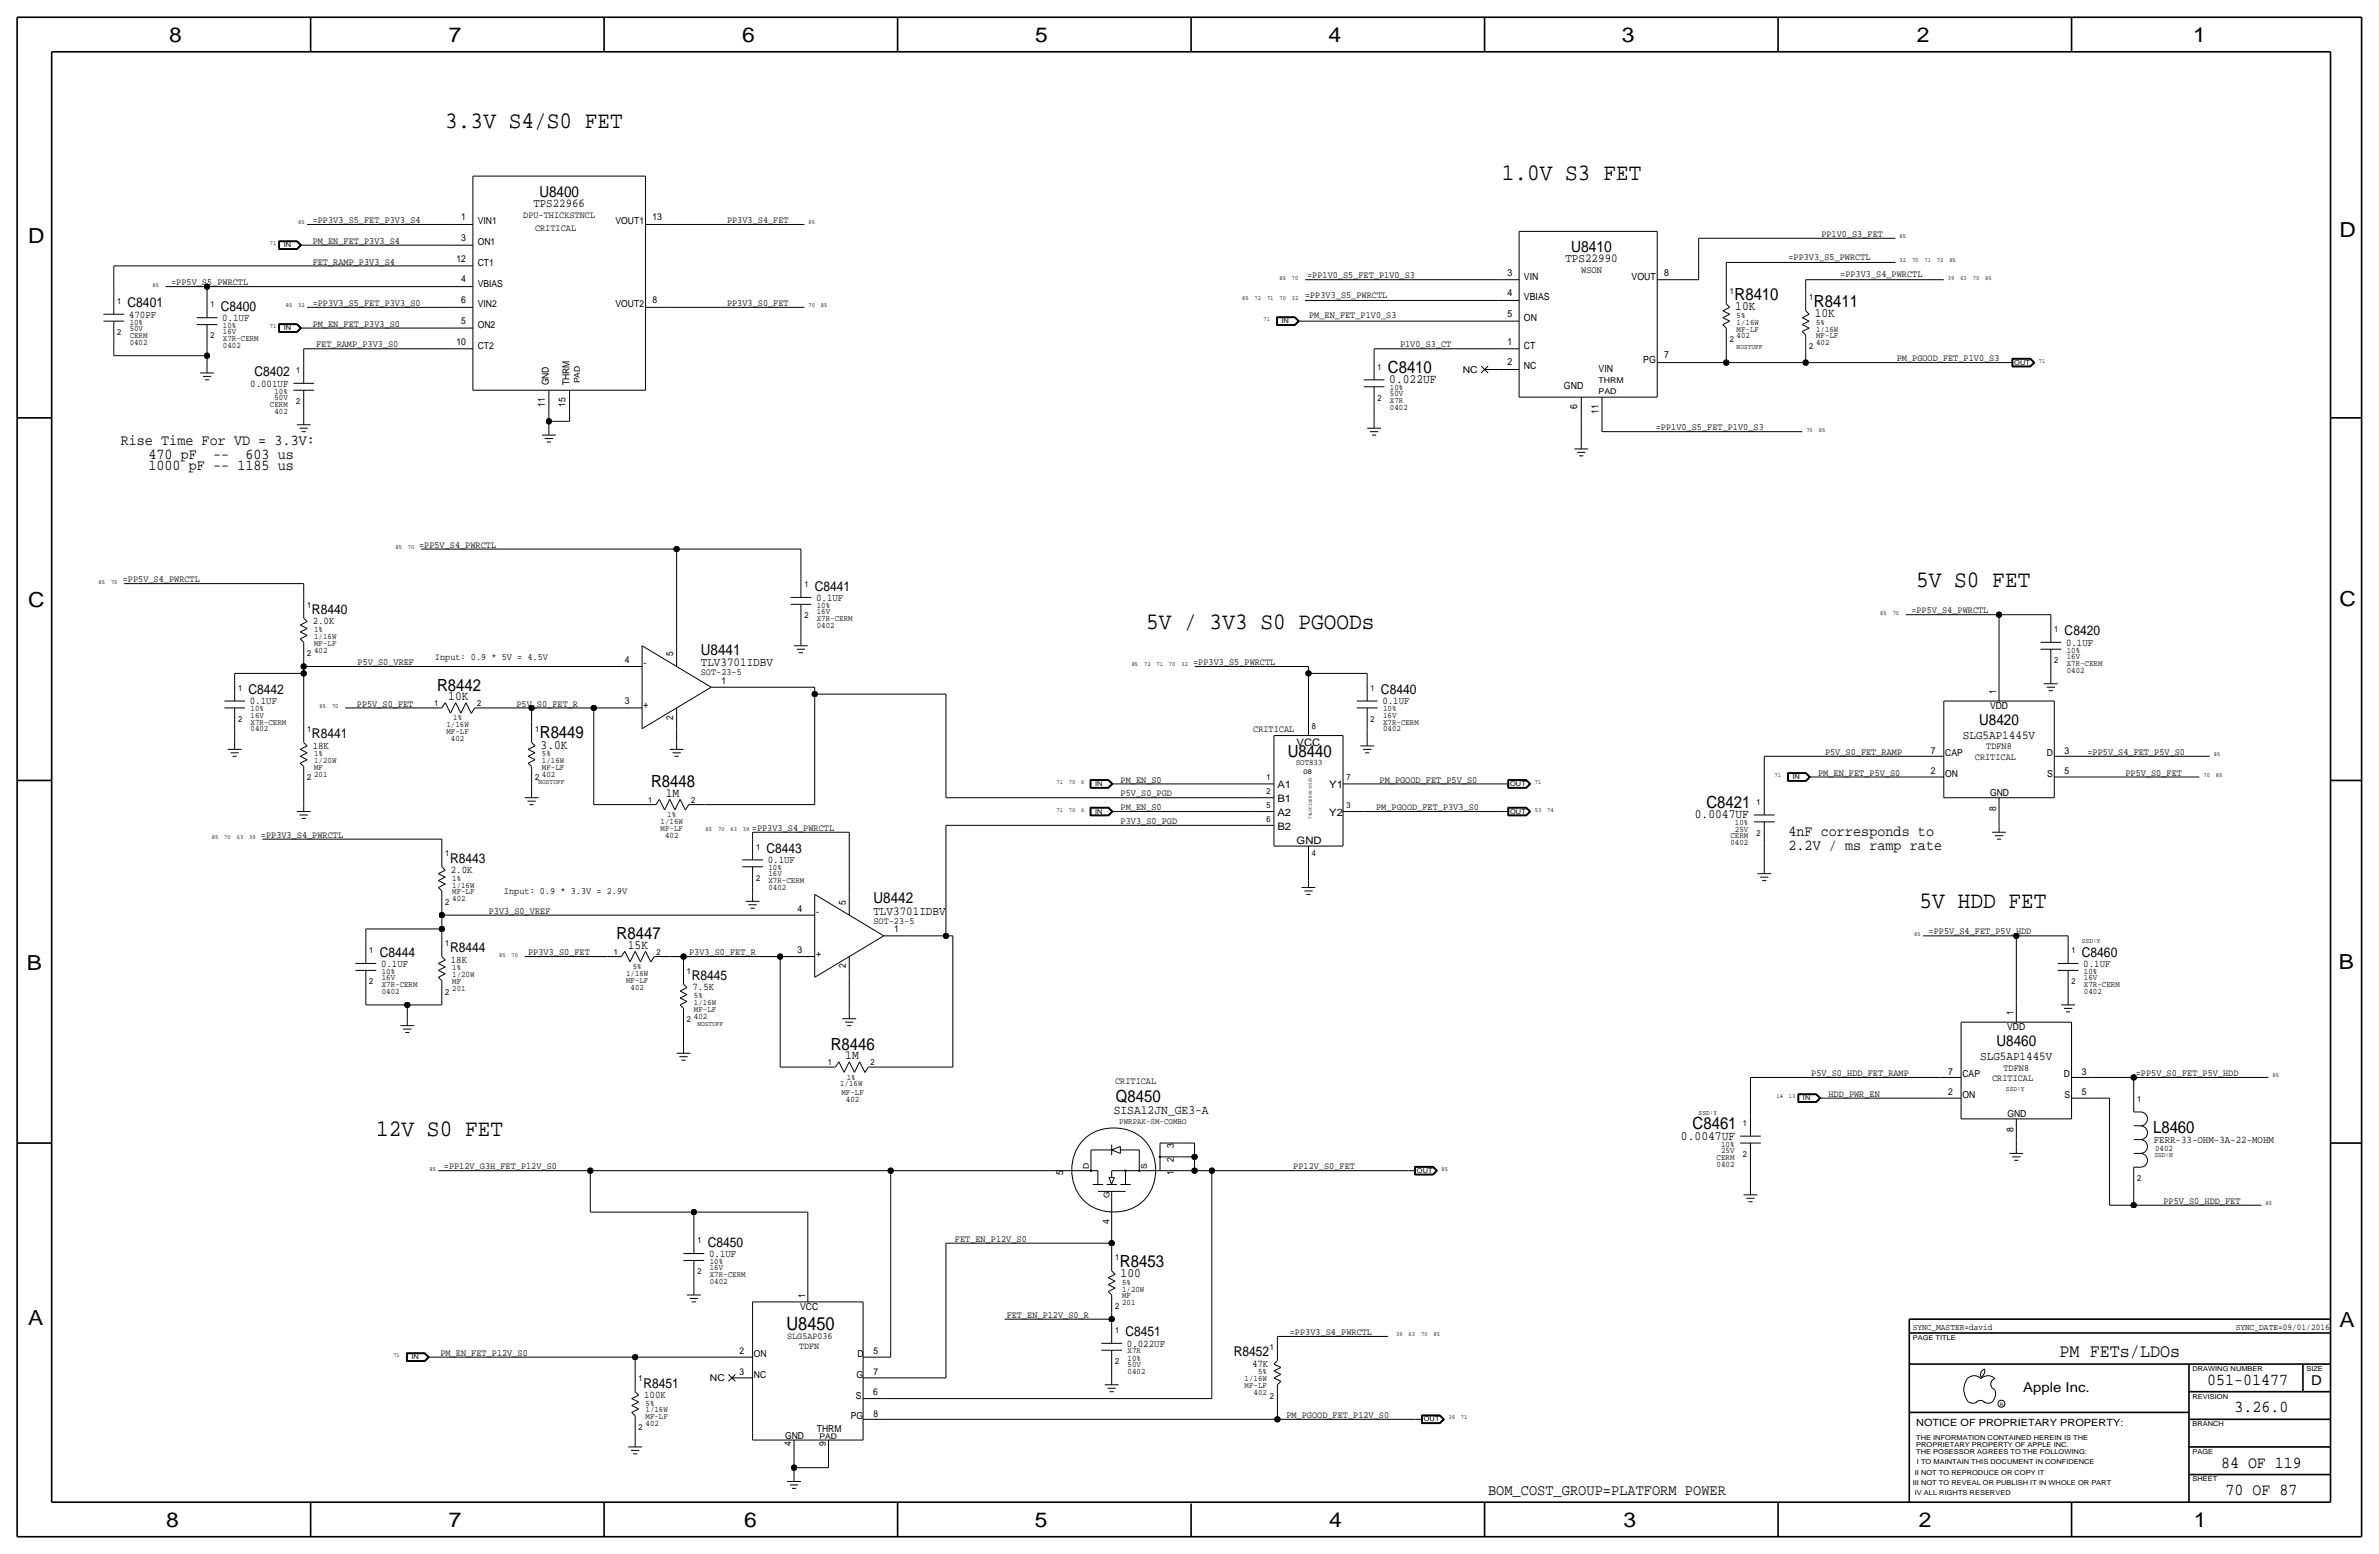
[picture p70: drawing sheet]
<svg xmlns="http://www.w3.org/2000/svg" width="875mm" height="572mm" viewBox="0 0 875 572" stroke-linecap="round" stroke-linejoin="round" font-family="sans-serif">
<defs><g id="words">
<g font-size="8.7">
<text x="163.8" y="47">3.3V S4/S0 FET</text>
<text x="552.4" y="66">1.0V S3 FET</text>
<text x="704.8" y="215.9">5V S0 FET</text>
<text x="421.6" y="231.1">5V / 3V3 S0 PGOODs</text>
<text x="706.1" y="334">5V HDD FET</text>
<text x="138.4" y="417.8">12V S0 FET</text>
</g>
<g font-size="7.6">
<text x="62.2" y="15.5">8</text>
<text x="165" y="15.5">7</text>
<text x="273" y="15.5">6</text>
<text x="380.7" y="15.5">5</text>
<text x="488.6" y="15.5">4</text>
<text x="596.6" y="15.5">3</text>
<text x="705.1" y="15.5">2</text>
<text x="806.7" y="15.5">1</text>
<text x="10.4" y="89.4">D</text>
<text x="860.5" y="87.1">D</text>
<text x="10.4" y="223.3">C</text>
<text x="860.5" y="222.8">C</text>
<text x="9.8" y="356.6">B</text>
<text x="860.2" y="356.4">B</text>
<text x="10.4" y="487.4">A</text>
<text x="860.5" y="488.2">A</text>
<text x="61.2" y="561.6">8</text>
<text x="165" y="561.6">7</text>
<text x="273.8" y="561.6">6</text>
<text x="380.7" y="561.6">5</text>
<text x="488.9" y="561.6">4</text>
<text x="597.1" y="561.6">3</text>
<text x="705.8" y="561.6">2</text>
<text x="806.9" y="561.6">1</text>
</g>
<text font-size="6.9" x="757.5" y="499.1">PM FETs/LDOs</text>
<text font-size="6.8" x="289.3" y="489.2">U8450</text>
<g font-size="6.2">
<text x="638" y="110.2">R8410</text>
<text x="667.2" y="112.8">R8411</text>
<text x="510.5" y="137.2">C8410</text>
<text x="160.8" y="254">R8442</text>
<text x="198.6" y="271.5">R8449</text>
<text x="473.7" y="278.4">U8440</text>
<text x="239.5" y="289.6">R8448</text>
<text x="627.6" y="297.2">C8421</text>
<text x="226.8" y="345.4">R8447</text>
<text x="305.5" y="386.1">R8446</text>
<text x="410.4" y="405.1">Q8450</text>
<text x="622.6" y="415.3">C8461</text>
<text x="791.9" y="416.6">L8460</text>
<text x="411.9" y="465.8">R8453</text>
<text x="811.9" y="509.3">051-01477</text>
<text x="821.9" y="519.4">3.26.0</text>
<text x="817" y="539.7">84 OF 119</text>
<text x="818.6" y="549.9">70 OF 87</text>
</g>
<text font-size="5.7" x="577.9" y="92.7">U8410</text>
<g font-size="5.6">
<text x="198.4" y="72.4">U8400</text>
<text x="44.4" y="163.8">Rise Time For VD = 3.3V:</text>
<text x="54.6" y="168.9">470 pF</text>
<text x="54.6" y="172.7">1000 pF -- 1185 us</text>
<text x="78.4" y="168.9">--</text>
<text x="90.3" y="168.9">603 us</text>
<text x="257.8" y="240.8">U8441</text>
<text x="728" y="266.7">U8420</text>
<text x="657.8" y="307.3">4nF corresponds to</text>
<text x="657.8" y="312.4">2.2V / ms ramp rate</text>
<text x="321.3" y="332.2">U8442</text>
<text x="734.3" y="384.8">U8460</text>
<text x="547.3" y="549.9">BOM_COST_GROUP=PLATFORM POWER</text>
</g>
<g font-size="5">
<text x="46.9" y="113">C8401</text>
<text x="81.2" y="114.3">C8400</text>
<text x="93.6" y="138.4">C8402</text>
<text x="299.7" y="217.2">C8441</text>
<text x="114.8" y="225.8">R8440</text>
<text x="759.4" y="233.7">C8420</text>
<text x="91.4" y="255.3">C8442</text>
<text x="507.9" y="255.3">C8440</text>
<text x="114.8" y="271.5">R8441</text>
<text x="165.6" y="317.2">R8443</text>
<text x="281.9" y="313.7">C8443</text>
<text x="139.6" y="351.8">C8444</text>
<text x="165.6" y="350.3">R8444</text>
<text x="765.8" y="351.8">C8460</text>
<text x="254.5" y="360.4">R8445</text>
<text x="260.3" y="458.5">C8450</text>
<text x="414" y="491.5">C8451</text>
<text x="453.8" y="498.9">R8452</text>
<text x="850.1" y="509.3">D</text>
<text x="236.7" y="510.3">R8451</text>
<text x="744.2" y="511.8">Apple Inc.</text>
</g>
<g font-size="4.7">
<text x="638.3" y="114">10K</text>
<text x="667.5" y="116.6">10K</text>
<text x="511" y="141">0.022UF</text>
<text x="164.9" y="257.6">10K</text>
<text x="198.8" y="275.3">3.0K</text>
<text x="244.9" y="293.1">1M</text>
<text x="623.4" y="301">0.0047UF</text>
<text x="230.9" y="349">15K</text>
<text x="310.9" y="389.6">1M</text>
<text x="409.7" y="409.7">SISA12JN_GE3-A</text>
<text x="618.3" y="419.1">0.0047UF</text>
<text x="412.2" y="469.6">100</text>
</g>
<g font-size="4.5">
<text x="575.8" y="96.5">TPS22990</text>
<text x="257.8" y="245.1">TLV3701IDBV</text>
<text x="722" y="271.8">SLG5AP1445V</text>
<text x="321.3" y="336.6">TLV3701IDBV</text>
<text x="728.4" y="389.9">SLG5AP1445V</text>
</g>
<text font-size="4.4" x="196.2" y="76.2">TPS22966</text>
<g font-size="3.8">
<text x="47.4" y="116.8">470PF</text>
<text x="81.7" y="118.1">0.1UF</text>
<text x="92" y="142.2">0.001UF</text>
<text x="300.2" y="221">0.1UF</text>
<text x="115" y="229.6">2.0K</text>
<text x="759.9" y="237.5">0.1UF</text>
<text x="91.9" y="259.1">0.1UF</text>
<text x="508.5" y="259.1">0.1UF</text>
<text x="115" y="275.3">18K</text>
<text x="476.9" y="274.3">VCC</text>
<text x="469.8" y="289.9">A1</text>
<text x="488.9" y="289.9">Y1</text>
<text x="469.8" y="294.9">B1</text>
<text x="469.8" y="300">A2</text>
<text x="469.8" y="305.1">B2</text>
<text x="488.9" y="300">Y2</text>
<text x="476.9" y="310.5">GND</text>
<text x="282.4" y="317.5">0.1UF</text>
<text x="165.8" y="321.1">2.0K</text>
<text x="140.2" y="355.6">0.1UF</text>
<text x="165.8" y="354.1">18K</text>
<text x="766.3" y="355.6">0.1UF</text>
<text x="254.7" y="364.2">7.5K</text>
<text x="792.2" y="420.4">FERR-33-OHM-3A-22-MOHM</text>
<text x="260.8" y="462.3">0.1UF</text>
<text x="414.5" y="495.3">0.022UF</text>
<text x="460.5" y="502.7">47K</text>
<text x="236.9" y="514.1">100K</text>
</g>
<text font-size="3.7" x="704.8" y="524.5">NOTICE OF PROPRIETARY PROPERTY:</text>
<g font-size="3.6">
<text x="554.4" y="101.3">3</text>
<text x="581.6" y="100.3">WSON</text>
<text x="612.1" y="101.3">8</text>
<text x="560.5" y="102.9">VIN</text>
<text x="600.1" y="102.9">VOUT</text>
<text x="554.4" y="109">4</text>
<text x="560.5" y="110.5">VBIAS</text>
<text x="554.4" y="116.6">5</text>
<text x="560.5" y="118.1">ON</text>
<text x="554.4" y="126.7">1</text>
<text x="560.5" y="128.3">CT</text>
<text x="612.1" y="131.8">7</text>
<text x="554.4" y="134.4">2</text>
<text x="560.5" y="135.9">NC</text>
<text x="588" y="136.7">VIN</text>
<text x="604.4" y="133.3">PG</text>
<text x="575.3" y="143">GND</text>
<text x="580.1" y="150.4" transform="rotate(-90 580.1 150.4)">6</text>
<text x="588" y="152.2" transform="rotate(-90 588 152.2)">11</text>
</g>
<g font-size="3.5">
<text x="115" y="82">=PP3V3_S5_FET_P3V3_S4</text>
<text x="169.6" y="81">1</text>
<text x="175.7" y="82.6">VIN1</text>
<text x="192.5" y="80">DPU-THICKSTNCL</text>
<text x="226.4" y="82.5">VOUT1</text>
<text x="240" y="81">13</text>
<text x="267.4" y="82">PP3V3_S4_FET</text>
<text x="115" y="89.7">PM_EN_FET_P3V3_S4</text>
<text x="169.6" y="88.6">3</text>
<text x="196.8" y="85.1">CRITICAL</text>
<text x="669.9" y="87.1">PP1V0_S3_FET</text>
<text x="175.7" y="90.2">ON1</text>
<text x="657.8" y="95.5">=PP3V3_S5_PWRCTL</text>
<text x="115" y="97.3">FET_RAMP_P3V3_S4</text>
<text x="167.9" y="96.3">12</text>
<text x="175.7" y="97.8">CT1</text>
<text x="676.9" y="101.9">=PP3V3_S4_PWRCTL</text>
<text x="62.9" y="104.9">=PP5V_S5_PWRCTL</text>
<text x="169.6" y="103.9">4</text>
<text x="175.7" y="105.4">VBIAS</text>
<text x="480.8" y="102.4">=PP1V0_S5_FET_P1V0_S3</text>
<text x="115" y="112.5">=PP3V3_S5_FET_P3V3_S0</text>
<text x="169.6" y="111.5">6</text>
<text x="175.7" y="113">VIN2</text>
<text x="226.4" y="113">VOUT2</text>
<text x="240" y="111.5">8</text>
<text x="267.4" y="112.5">PP3V3_S0_FET</text>
<text x="480" y="109.5">=PP3V3_S5_PWRCTL</text>
<text x="169.6" y="119.1">5</text>
<text x="481.5" y="116.8">PM_EN_FET_P1V0_S3</text>
<text x="115" y="120.1">PM_EN_FET_P3V3_S0</text>
<text x="175.7" y="120.7">ON2</text>
<text x="116.3" y="127.8">FET_RAMP_P3V3_S0</text>
<text x="167.9" y="126.7">10</text>
<text x="175.7" y="128.3">CT2</text>
<text x="514.9" y="127.8">P1V0_S3_CT</text>
<text x="538" y="137.2">NC</text>
<text x="697.7" y="132.8">PM_PGOOD_FET_P1V0_S3</text>
<text x="201.9" y="141.7" transform="rotate(-90 201.9 141.7)">GND</text>
<text x="209.5" y="141.7" transform="rotate(-90 209.5 141.7)">THRM</text>
<text x="200.4" y="149.6" transform="rotate(-90 200.4 149.6)">11</text>
<text x="208" y="149.6" transform="rotate(-90 208 149.6)">15</text>
<text x="609" y="158.2">=PP1V0_S5_FET_P1V0_S3</text>
<text x="154.1" y="201.4">=PP5V_S4_PWRCTL</text>
<text x="45.2" y="214.1">=PP5V_S4_PWRCTL</text>
<text x="703" y="225.5">=PP5V_S4_PWRCTL</text>
<text x="131.5" y="244.6">P5V_S0_VREF</text>
<text x="160" y="242.6">Input: 0.9 * 5V = 4.5V</text>
<text x="229.8" y="243.8">4</text>
<text x="236.7" y="245.1">-</text>
<text x="247.6" y="241.3" transform="rotate(-90 247.6 241.3)">5</text>
<text x="438.9" y="244.6">=PP3V3_S5_PWRCTL</text>
<text x="257.8" y="248.4">SOT-23-5</text>
<text x="265.4" y="251.5">1</text>
<text x="734.3" y="255.3" transform="rotate(-90 734.3 255.3)">1</text>
<text x="131.3" y="259.8">PP5V_S0_FET</text>
<text x="189.9" y="259.8">P5V_S0_FET_R</text>
<text x="229.8" y="259.1">3</text>
<text x="236.7" y="260.4">+</text>
<text x="732" y="260.9">VDD</text>
<text x="247.6" y="264.6" transform="rotate(-90 247.6 264.6)">2</text>
<text x="461" y="269.2">CRITICAL</text>
<text x="730.6" y="275.6">TDFN8</text>
<text x="671.3" y="277.6">P5V_S0_FET_RAMP</text>
<text x="710.2" y="277.1">7</text>
<text x="715.5" y="278.1">CAP</text>
<text x="726.4" y="279.4">CRITICAL</text>
<text x="752.8" y="278.1">D</text>
<text x="759.4" y="277.1">3</text>
<text x="767.8" y="277.6">=PP5V_S4_FET_P5V_S0</text>
<text x="412.2" y="287.8">PM_EN_S0</text>
<text x="507.4" y="287.8">PM_PGOOD_FET_P5V_S0</text>
<text x="668.7" y="285.2">PM_EN_FET_P5V_S0</text>
<text x="710.2" y="284.7">2</text>
<text x="715.5" y="285.7">ON</text>
<text x="753" y="285.7">S</text>
<text x="759.4" y="284.7">5</text>
<text x="781.8" y="285.2">PP5V_S0_FET</text>
<text x="412.2" y="292.9">P5V_S0_PGD</text>
<text x="732" y="292.9">GND</text>
<text x="412.2" y="297.9">PM_EN_S0</text>
<text x="506.2" y="297.9">PM_PGOOD_FET_P3V3_S0</text>
<text x="734.3" y="298.2" transform="rotate(-90 734.3 298.2)">8</text>
<text x="276.6" y="305.6">=PP3V3_S4_PWRCTL</text>
<text x="412.2" y="303">P3V3_S0_PGD</text>
<text x="96" y="308.1">=PP3V3_S4_PWRCTL</text>
<text x="185.4" y="328.9">Input: 0.9 * 3.3V = 2.9V</text>
<text x="293.3" y="335.3">4</text>
<text x="311.1" y="332.7" transform="rotate(-90 311.1 332.7)">5</text>
<text x="179.8" y="336">P3V3_S0_VREF</text>
<text x="300.2" y="336.6">-</text>
<text x="321.3" y="339.9">SOT-23-5</text>
<text x="328.9" y="342.9">1</text>
<text x="709.4" y="343.7">=PP5V_S4_FET_P5V_HDD</text>
<text x="194.3" y="351.3">PP3V3_S0_FET</text>
<text x="253.4" y="351.3">P3V3_S0_FET_R</text>
<text x="293.3" y="350.5">3</text>
<text x="300.2" y="351.8">+</text>
<text x="311.1" y="356.1" transform="rotate(-90 311.1 356.1)">2</text>
<text x="740.6" y="373.4" transform="rotate(-90 740.6 373.4)">1</text>
<text x="738.3" y="379">VDD</text>
<text x="666.2" y="395.7">P5V_S0_HDD_FET_RAMP</text>
<text x="716.5" y="395.2">7</text>
<text x="736.9" y="393.7">TDFN8</text>
<text x="765.8" y="395.2">3</text>
<text x="785.6" y="395.7">=PP5V_S0_FET_P5V_HDD</text>
<text x="410.2" y="398.8">CRITICAL</text>
<text x="721.8" y="396.2">CAP</text>
<text x="732.7" y="397.5">CRITICAL</text>
<text x="759.2" y="396.2">D</text>
<text x="672.5" y="403.3">HDD_PWR_EN</text>
<text x="716.5" y="402.8">2</text>
<text x="721.8" y="403.9">ON</text>
<text x="759.3" y="403.9">S</text>
<text x="765.8" y="402.8">5</text>
<text x="738.3" y="411">GND</text>
<text x="740.6" y="416.3" transform="rotate(-90 740.6 416.3)">8</text>
<text x="431.7" y="422.1" transform="rotate(-90 431.7 422.1)">3</text>
<text x="163.3" y="430">=PP12V_G3H_FET_P12V_S0</text>
<text x="431.7" y="427.2" transform="rotate(-90 431.7 427.2)">2</text>
<text x="475.7" y="430">PP12V_S0_FET</text>
<text x="391.1" y="432.3" transform="rotate(-90 391.1 432.3)">5</text>
<text x="431.7" y="432.3" transform="rotate(-90 431.7 432.3)">1</text>
<text x="795.7" y="442.7">PP5V_S0_HDD_FET</text>
<text x="408.1" y="450.1" transform="rotate(-90 408.1 450.1)">4</text>
<text x="351.2" y="456.7">FET_EN_P12V_S0</text>
<text x="296.1" y="477.5" transform="rotate(-90 296.1 477.5)">1</text>
<text x="294.3" y="481.8">VCC</text>
<text x="370.3" y="484.6">FET_EN_P12V_S0_R</text>
<text x="474.4" y="491">=PP3V3_S4_PWRCTL</text>
<text x="289.6" y="492.5">SLG5AP036</text>
<text x="293.9" y="496.1">TDFN</text>
<text x="162" y="498.6">PM_EN_FET_P12V_S0</text>
<text x="272" y="498.1">2</text>
<text x="277.3" y="499.1">ON</text>
<text x="315.4" y="499.1">D</text>
<text x="321.3" y="498.1">5</text>
<text x="261.1" y="508">NC</text>
<text x="272" y="505.7">3</text>
<text x="277.3" y="506.7">NC</text>
<text x="315" y="506.7">G</text>
<text x="321.3" y="505.7">7</text>
<text x="314.8" y="514.4">S</text>
<text x="321.2" y="513.1">6</text>
<text x="312.9" y="522">PG</text>
<text x="321.3" y="521">8</text>
<text x="473.2" y="521.5">PM_PGOOD_FET_P12V_S0</text>
<text x="300.4" y="526.5">THRM</text>
<text x="288.7" y="529.1">GND</text>
<text x="291" y="531.8" transform="rotate(-90 291 531.8)">4</text>
<text x="303.7" y="531.8" transform="rotate(-90 303.7 531.8)">9</text>
</g>
<g font-size="3.2">
<text x="703.5" y="488.9">SYNC_MASTER=david</text>
<text x="822.3" y="488.9">SYNC_DATE=09/01/2016</text>
</g>
<g font-size="3.1">
<text x="636.2" y="107.9">1</text>
<text x="43.1" y="111.8">1</text>
<text x="77.4" y="113">1</text>
<text x="665.4" y="110.5">1</text>
<text x="47.7" y="119.4">10%</text>
<text x="638.8" y="116.8">5%</text>
<text x="638.8" y="119.4">1/16W</text>
<text x="668" y="119.4">5%</text>
<text x="43.1" y="123.2">2</text>
<text x="47.7" y="121.7">50V</text>
<text x="47.7" y="124.2">CERM</text>
<text x="77.4" y="124.5">2</text>
<text x="82" y="125.5">X7R-CERM</text>
<text x="82" y="120.6">10%</text>
<text x="82" y="122.9">16V</text>
<text x="636.2" y="125.7">2</text>
<text x="638.8" y="121.9">MF-LF</text>
<text x="638.8" y="124.5">402</text>
<text x="668" y="124.5">MF-LF</text>
<text x="668" y="121.9">1/16W</text>
<text x="47.7" y="126.7">0402</text>
<text x="82" y="128">0402</text>
<text x="665.4" y="128.3">2</text>
<text x="668" y="127">402</text>
<text x="108.9" y="137.2">1</text>
<text x="506.7" y="135.9">1</text>
<text x="511.3" y="143.5">10%</text>
<text x="99.3" y="149.6">CERM</text>
<text x="100.9" y="144.8">10%</text>
<text x="100.9" y="147.1">50V</text>
<text x="108.9" y="148.6">2</text>
<text x="506.7" y="147.3">2</text>
<text x="511.3" y="145.8">50V</text>
<text x="511.3" y="148.3">X7R</text>
<text x="100.9" y="152.1">402</text>
<text x="511.3" y="150.9">0402</text>
<text x="295.9" y="215.9">1</text>
<text x="113" y="223.5">1</text>
<text x="295.9" y="227.3">2</text>
<text x="300.4" y="223.5">10%</text>
<text x="300.4" y="225.8">16V</text>
<text x="115.5" y="232.4">1%</text>
<text x="300.4" y="230.9">0402</text>
<text x="300.4" y="228.3">X7R-CERM</text>
<text x="755.6" y="232.4">1</text>
<text x="115.5" y="237.5">MF-LF</text>
<text x="115.5" y="234.9">1/16W</text>
<text x="113" y="241.3">2</text>
<text x="115.5" y="240">402</text>
<text x="755.6" y="243.8">2</text>
<text x="760.2" y="242.3">16V</text>
<text x="760.2" y="240">10%</text>
<text x="760.2" y="244.9">X7R-CERM</text>
<text x="760.2" y="247.4">0402</text>
<text x="87.6" y="254">1</text>
<text x="504.1" y="254">1</text>
<text x="92.2" y="263.9">16V</text>
<text x="92.2" y="261.6">10%</text>
<text x="159.7" y="259.6">1</text>
<text x="175.5" y="259.6">2</text>
<text x="508.7" y="261.6">10%</text>
<text x="508.7" y="263.9">16V</text>
<text x="87.6" y="265.4">2</text>
<text x="92.2" y="266.4">X7R-CERM</text>
<text x="92.2" y="269">0402</text>
<text x="113" y="269.2">1</text>
<text x="164.2" y="267.5">1/16W</text>
<text x="166.7" y="264.9">1%</text>
<text x="196.8" y="269.2">1</text>
<text x="482.6" y="268">8</text>
<text x="504.1" y="265.4">2</text>
<text x="508.7" y="269">0402</text>
<text x="508.7" y="266.4">X7R-CERM</text>
<text x="164.2" y="270">MF-LF</text>
<text x="165.9" y="272.5">402</text>
<text x="115.5" y="278.1">1%</text>
<text x="115.5" y="280.7">1/20W</text>
<text x="199.3" y="278.1">5%</text>
<text x="199.3" y="280.7">1/16W</text>
<text x="476.6" y="281.4">SOT833</text>
<text x="113" y="287">2</text>
<text x="115.5" y="283.2">MF</text>
<text x="115.5" y="285.8">201</text>
<text x="196.8" y="287">2</text>
<text x="199.3" y="283.2">MF-LF</text>
<text x="199.3" y="285.8">402</text>
<text x="465.8" y="287">1</text>
<text x="495.2" y="287">7</text>
<text x="465.8" y="292.1">2</text>
<text x="238.4" y="295.1">1</text>
<text x="254.2" y="295.1">2</text>
<text x="465.8" y="297.2">5</text>
<text x="495.2" y="297.2">3</text>
<text x="646.1" y="295.9">1</text>
<text x="243" y="305.6">MF-LF</text>
<text x="243" y="303">1/16W</text>
<text x="245.4" y="300.5">1%</text>
<text x="465.8" y="302.3">6</text>
<text x="638.1" y="303.5">10%</text>
<text x="638.1" y="305.8">25V</text>
<text x="244.6" y="308.1">402</text>
<text x="636.5" y="308.4">CERM</text>
<text x="636.5" y="310.9">0402</text>
<text x="646.1" y="307.3">2</text>
<text x="163.8" y="315">1</text>
<text x="278.1" y="312.4">1</text>
<text x="482.6" y="315">4</text>
<text x="166.3" y="323.8">1%</text>
<text x="278.1" y="323.9">2</text>
<text x="282.7" y="320">10%</text>
<text x="282.7" y="322.3">16V</text>
<text x="166.3" y="328.9">MF-LF</text>
<text x="166.3" y="326.4">1/16W</text>
<text x="282.7" y="327.4">0402</text>
<text x="282.7" y="324.9">X7R-CERM</text>
<text x="163.8" y="332.7">2</text>
<text x="166.3" y="331.5">402</text>
<text x="163.8" y="348">1</text>
<text x="135.8" y="350.5">1</text>
<text x="225.7" y="351">1</text>
<text x="241.5" y="351">2</text>
<text x="761.9" y="350.5">1</text>
<text x="140.4" y="358.1">10%</text>
<text x="166.3" y="359.4">1/20W</text>
<text x="166.3" y="356.9">1%</text>
<text x="230.3" y="358.9">1/16W</text>
<text x="232.7" y="356.4">5%</text>
<text x="252.7" y="358.1">1</text>
<text x="766.5" y="358.1">10%</text>
<text x="135.8" y="362">2</text>
<text x="140.4" y="365.5">0402</text>
<text x="140.4" y="360.4">16V</text>
<text x="140.4" y="363">X7R-CERM</text>
<text x="163.8" y="365.8">2</text>
<text x="166.3" y="362">MF</text>
<text x="166.3" y="364.5">201</text>
<text x="230.3" y="361.4">MF-LF</text>
<text x="231.9" y="364">402</text>
<text x="761.9" y="362">2</text>
<text x="766.5" y="360.4">16V</text>
<text x="766.5" y="365.5">0402</text>
<text x="766.5" y="363">X7R-CERM</text>
<text x="255.2" y="367">5%</text>
<text x="255.2" y="369.6">1/16W</text>
<text x="252.7" y="375.9">2</text>
<text x="255.2" y="372.1">MF-LF</text>
<text x="255.2" y="374.7">402</text>
<text x="304.5" y="391.7">1</text>
<text x="320.2" y="391.7">2</text>
<text x="309" y="399.5">1/16W</text>
<text x="311.5" y="397">1%</text>
<text x="309.5" y="402.6">MF-LF</text>
<text x="311.2" y="405.1">402</text>
<text x="786.1" y="405.1">1</text>
<text x="411.7" y="413.3">PWRPAK-SM-COMBO</text>
<text x="641" y="414">1</text>
<text x="633" y="421.6">10%</text>
<text x="633" y="423.9">25V</text>
<text x="641" y="425.5">2</text>
<text x="792.7" y="423.4">0402</text>
<text x="631.4" y="426.5">CERM</text>
<text x="631.4" y="429">0402</text>
<text x="786.1" y="434.3">2</text>
<text x="256.5" y="457.2">1</text>
<text x="261.1" y="464.8">10%</text>
<text x="261.1" y="467.1">16V</text>
<text x="410.2" y="463.5">1</text>
<text x="256.5" y="468.6">2</text>
<text x="261.1" y="469.6">X7R-CERM</text>
<text x="261.1" y="472.2">0402</text>
<text x="412.7" y="472.4">5%</text>
<text x="412.7" y="475">1/20W</text>
<text x="412.7" y="477.5">MF</text>
<text x="410.2" y="481.3">2</text>
<text x="412.7" y="480.1">201</text>
<text x="410.2" y="490.2">1</text>
<text x="414.7" y="497.6">X7R</text>
<text x="467.1" y="496.6">1</text>
<text x="410.2" y="501.6">2</text>
<text x="414.7" y="502.7">50V</text>
<text x="414.7" y="500.4">10%</text>
<text x="234.9" y="508">1</text>
<text x="414.7" y="505.2">0402</text>
<text x="457.8" y="508">1/16W</text>
<text x="462.7" y="505.5">5%</text>
<text x="457.8" y="510.5">MF-LF</text>
<text x="461.1" y="513.1">402</text>
<text x="467.1" y="514.4">2</text>
<text x="237.4" y="516.9">5%</text>
<text x="237.4" y="519.4">1/16W</text>
<text x="237.4" y="522">MF-LF</text>
<text x="234.9" y="525.8">2</text>
<text x="237.4" y="524.5">402</text>
</g>
<g font-size="2.9">
<text x="213.3" y="141" transform="rotate(-90 213.3 141)">PAD</text>
<text x="588" y="141">THRM</text>
<text x="588" y="144.8">PAD</text>
<text x="400.5" y="429.8" transform="rotate(-90 400.5 429.8)">D</text>
<text x="421.8" y="429.8" transform="rotate(-90 421.8 429.8)">S</text>
<text x="408.1" y="440.7" transform="rotate(-90 408.1 440.7)">G</text>
<text x="301.4" y="529.1">PAD</text>
</g>
<g font-size="2.6">
<text x="638.8" y="128.3">NOSTUFF</text>
<text x="198.1" y="288.3">NOSTUFF</text>
<text x="765.8" y="346.7">SSD:Y</text>
<text x="256.5" y="377.2">NOSTUFF</text>
<text x="737.8" y="401.3">SSD:Y</text>
<text x="624.8" y="410.2">SSD:Y</text>
<text x="792.4" y="425.5">SSD:N</text>
</g>
<g font-size="2.5">
<text x="104.3" y="90.9">IN</text>
<text x="471.4" y="118.9">IN</text>
<text x="104.3" y="121.4">IN</text>
<text x="740.9" y="134.1">OUT</text>
<text x="479.5" y="284.5">08</text>
<text x="659.3" y="286.5">IN</text>
<text x="402.8" y="289.1">IN</text>
<text x="555.4" y="289.1">OUT</text>
<text x="402.8" y="299.2">IN</text>
<text x="555.4" y="299.2">OUT</text>
<text x="663.1" y="404.6">IN</text>
<text x="521.2" y="431.3">OUT</text>
<text x="703.5" y="492.8">PAGE TITLE</text>
<text x="151.3" y="499.9">IN</text>
<text x="806.4" y="504.2">DRAWING NUMBER</text>
<text x="848.3" y="504.2">SIZE</text>
<text x="806.4" y="514.4">REVISION</text>
<text x="523.7" y="522.7">OUT</text>
<text x="806.4" y="524.5">BRANCH</text>
<text x="704.8" y="532.1">PROPRIETARY PROPERTY OF APPLE INC.</text>
<text x="704.8" y="529.6">THE INFORMATION CONTAINED HEREIN IS THE</text>
<text x="704.8" y="534.7">THE POSESSOR AGREES TO THE FOLLOWING:</text>
<text x="705.1" y="538.5">I TO MAINTAIN THIS DOCUMENT IN CONFIDENCE</text>
<text x="806.4" y="534.7">PAGE</text>
<text x="704.3" y="542.3">II NOT TO REPRODUCE OR COPY IT</text>
<text x="806.4" y="544.8">SHEET</text>
<text x="703.5" y="546.1">III NOT TO REVEAL OR PUBLISH IT IN WHOLE OR PART</text>
<text x="704.3" y="549.9">IV ALL RIGHTS RESERVED</text>
</g>
<g font-size="2.3">
<text x="109.7" y="82.5">85</text>
<text x="297.4" y="82.6">85</text>
<text x="698.7" y="87.6">85</text>
<text x="99.2" y="90.2">71</text>
<text x="698.7" y="96.5">32</text>
<text x="703.3" y="96.5">70</text>
<text x="707.8" y="96.5">71</text>
<text x="712.4" y="96.5">72</text>
<text x="717" y="96.5">85</text>
<text x="56.1" y="105.4">85</text>
<text x="470.6" y="102.9">85</text>
<text x="475.2" y="102.9">70</text>
<text x="716.5" y="102.9">39</text>
<text x="721.1" y="102.9">63</text>
<text x="725.6" y="102.9">70</text>
<text x="730.2" y="102.9">85</text>
<text x="105.1" y="113">85</text>
<text x="109.7" y="113">32</text>
<text x="297.4" y="113">70</text>
<text x="302" y="113">85</text>
<text x="456.9" y="110.5">85</text>
<text x="461.5" y="110.5">72</text>
<text x="466" y="110.5">71</text>
<text x="470.6" y="110.5">70</text>
<text x="475.2" y="110.5">32</text>
<text x="464.7" y="118.1">71</text>
<text x="99.2" y="120.7">71</text>
<text x="750" y="133.4">71</text>
<text x="664.4" y="158.8">70</text>
<text x="669" y="158.8">85</text>
<text x="145.5" y="201.9">85</text>
<text x="150.1" y="201.9">70</text>
<text x="36.3" y="214.6">85</text>
<text x="40.8" y="214.6">70</text>
<text x="691.6" y="226.1">85</text>
<text x="696.2" y="226.1">70</text>
<text x="416.3" y="245.1">85</text>
<text x="420.8" y="245.1">72</text>
<text x="425.4" y="245.1">71</text>
<text x="430" y="245.1">70</text>
<text x="434.5" y="245.1">32</text>
<text x="117.6" y="260.3">85</text>
<text x="122.1" y="260.3">70</text>
<text x="814.3" y="278.1">85</text>
<text x="652.7" y="285.8">71</text>
<text x="810.5" y="285.8">70</text>
<text x="815" y="285.8">85</text>
<text x="388.6" y="288.3">71</text>
<text x="393.1" y="288.3">70</text>
<text x="397.7" y="288.3">6</text>
<text x="564.5" y="288.3">71</text>
<text x="388.6" y="298.5">71</text>
<text x="393.1" y="298.5">70</text>
<text x="397.7" y="298.5">6</text>
<text x="564.5" y="298.5">53</text>
<text x="569.1" y="298.5">74</text>
<text x="259.5" y="305.6">85</text>
<text x="264.1" y="305.6">70</text>
<text x="268.7" y="305.6">63</text>
<text x="273.3" y="305.6">39</text>
<text x="77.9" y="308.6">85</text>
<text x="82.5" y="308.6">70</text>
<text x="87.1" y="308.6">63</text>
<text x="91.6" y="308.6">39</text>
<text x="704" y="344.2">85</text>
<text x="183.6" y="351.8">85</text>
<text x="188.2" y="351.8">70</text>
<text x="835.9" y="396.2">85</text>
<text x="653.4" y="403.9">14</text>
<text x="658" y="403.9">13</text>
<text x="157.9" y="430.5">85</text>
<text x="530.3" y="430.5">85</text>
<text x="833.3" y="443.2">85</text>
<text x="513.5" y="491.5">39</text>
<text x="518.1" y="491.5">63</text>
<text x="522.7" y="491.5">70</text>
<text x="527.3" y="491.5">85</text>
<text x="144.7" y="499.1">71</text>
<text x="532.8" y="522">39</text>
<text x="537.4" y="522">71</text>
</g>
<g font-size="1.8">
<text x="482.5" y="301.2" transform="rotate(-90 482.5 301.2)">74LVC2G08GT/S505</text>
<text x="735.5" y="516.9">R</text>
</g>
</g></defs>
<g fill="none" stroke="#000" stroke-width=".37">
<path d="M173.9 64.8h63.5zM173.9 64.8v78.7zM237.4 64.8v78.7zM41.9 97.8h124.4zM41.9 97.8v10.2zM102.5 88.6h6.8zM102.5 88.6v3.1zM102.5 91.7h6.8zM102.6 88.7h6.7zM102.6 88.7v2.9zM102.6 91.6h6.7zM102.7 88.8v2.7z"/>
<path d="M102.7 91.5h6.5zM102.7 88.8h6.5zM102.8 88.9h6.4zM102.8 88.9v2.5zM102.8 91.4h6.4zM109.2 91.4l1.2-1.2zM109.2 88.9l1.2 1.3zM109.2 91.5l1.4-1.3zM109.2 88.8l1.4 1.4zM109.3 91.6l1.4-1.4zM109.3 88.7l1.4 1.5zM109.3 88.6l1.6 1.6z"/>
<path d="M109.3 91.7l1.6-1.5zM110.4 90.2h2.6zM113 82.6h53.3zM113 90.2h53.3zM166.3 97.8h7.6zM166.3 90.2h7.6zM166.3 82.6h7.6zM237.4 82.6h7.7zM245.1 82.6h50.8zM558.7 85.1h50.8zM558.7 85.1v60.9zM609.5 85.1v60.9z"/>
<path d="M624.8 87.6v15.3zM624.8 87.6h72.4zM634.9 96.5h62.3zM634.9 96.5v7.6zM38 118.1h7.7zM38 115.6h7.7zM41.9 108v7.6zM41.9 118.1v7.6zM60.9 105.4h15.2zM72.3 116.8h7.7zM72.3 119.4h7.7zM76.1 105.4h90.2z"/>
<path d="M76.1 105.4v3.8zM76.1 109.2v7.6zM76.1 119.4v7.6zM102.5 119.1h6.8zM102.5 119.1v3.1zM102.6 119.2h6.7zM102.6 119.2v2.9zM102.7 119.3v2.7zM102.7 119.3h6.5zM102.8 119.4h6.4zM102.8 119.4v2.5zM109.2 119.4l1.2 1.3z"/>
<path d="M109.2 119.3l1.4 1.4zM109.3 119.2l1.4 1.5zM109.3 119.1l1.6 1.6zM113 113h53.3zM166.3 113h7.6zM166.3 105.4h7.6zM237.4 113h7.7zM245.1 113h50.8zM469.5 116.5v3.2zM469.5 119.7h6.9zM469.5 116.5h6.9zM469.6 116.6v3z"/>
<path d="M469.6 119.6h6.7zM469.6 116.6h6.7zM469.7 116.7v2.8zM469.7 119.5h6.5zM469.7 116.7h6.5zM469.8 116.8h6.4zM469.8 116.8v2.6zM469.8 119.4h6.4zM476.2 119.4l1.3-1.3zM476.2 116.8l1.3 1.3zM476.2 116.7l1.4 1.4zM476.2 119.5l1.4-1.4z"/>
<path d="M476.3 116.6l1.5 1.5zM476.3 119.6l1.5-1.5zM476.4 116.5l1.5 1.6zM476.4 119.7l1.5-1.6zM477.5 118.1h2.5zM480 102.9h71.1zM480 110.5h71.1zM480 118.1h71.1zM551.1 110.5h7.6zM551.1 102.9h7.6zM551.1 118.1h7.6zM609.5 102.9h7.7z"/>
<path d="M617.2 102.9h7.6zM633.7 119.4l1.2 1.3zM633.7 116.8l2.5 1.3zM633.7 114.3l2.5 1.3zM633.7 114.3l2.5-1.3zM633.7 119.4l2.5-1.3zM633.7 116.8l2.5-1.2zM634.9 104.1v7.7zM634.9 111.8l1.3 1.2zM662.9 116.8l2.5-1.2zM662.9 119.4l2.5-1.3zM662.9 119.4l2.5 1.3z"/>
<path d="M662.9 116.8l2.5 1.3zM664.2 114.3l1.2 1.3zM664.2 102.9h50.8zM664.2 102.9v3.8zM664.2 106.7v7.6zM41.9 125.7v5.1zM41.9 130.8h34.2zM73.6 137.2h5.1zM74.6 138.4h3.1zM75.4 139.7h1.5zM76.1 127v3.8zM76.1 130.8v3.8z"/>
<path d="M76.1 134.6v2.6zM102.5 122.2h6.8zM102.6 122.1h6.7zM102.7 122h6.5zM102.8 121.9h6.4zM109.2 121.9l1.2-1.3zM109.2 122l1.4-1.4zM109.3 122.1l1.4-1.4zM109.3 122.2l1.6-1.6zM110.4 120.7h2.6zM111.7 128.3h54.6zM111.7 128.3v5.1z"/>
<path d="M111.7 133.4v7.6zM113 120.7h53.3zM166.3 128.3h7.6zM166.3 120.7h7.6zM501.6 139.7h7.6zM505.4 128.3h45.7zM505.4 128.3v3.8zM505.4 132.1v7.6zM544.8 134.6l2.5 2.6zM546 135.9h5.1zM547.3 134.6l-2.5 2.6zM551.1 135.9h7.6z"/>
<path d="M551.1 128.3h7.6zM609.5 133.4h7.7zM617.2 133.4h17.7zM634.9 127v6.4zM634.9 120.7v6.3zM634.9 133.4h29.3zM662.9 121.9l2.5-1.2zM662.9 121.9l1.3 1.3zM664.2 129.5v3.8zM664.2 123.2v6.3zM664.2 133.4h73.6zM737.8 133.4h2.6z"/>
<path d="M740.1 131.8h6.8zM740.1 134.9h6.8zM740.1 131.8v3.1zM740.2 131.9v2.9zM740.2 134.8h6.6zM740.2 131.9h6.6zM740.3 132v2.7zM740.3 134.7h6.5zM740.3 132h6.5zM740.4 132.1h6.3zM740.4 132.1v2.5zM740.4 134.6h6.3z"/>
<path d="M746.7 134.6l1.3-1.3zM746.7 132.1l1.3 1.3zM746.8 132l1.3 1.4zM746.8 134.7l1.3-1.4zM746.8 134.8l1.5-1.4zM746.8 131.9l1.5 1.5zM746.9 134.9l1.5-1.6zM746.9 131.8l1.5 1.6zM107.9 143.5h7.6zM107.9 141h7.6zM109.2 156.2h5zM110.2 157.5h3z"/>
<path d="M110.9 158.8h1.6zM111.7 151.1v2.6zM111.7 153.7v2.5zM111.7 143.5v7.6zM173.9 143.5h63.5zM201.9 154.9h7.6zM201.9 151.1v3.8zM201.9 154.9v2.6zM201.9 157.5v2.5zM201.9 143.5v7.6zM209.5 151.1v3.8zM209.5 143.5v7.6z"/>
<path d="M501.6 142.2h7.6zM502.9 157.5h5zM503.9 158.8h3zM505.4 149.9v5zM505.4 154.9v2.6zM505.4 142.2v7.7zM558.7 146.1h50.8zM581.6 153.7v8.9zM581.6 146v7.7zM589.2 153.7v5zM589.2 146v7.7zM589.2 158.8h73.7z"/>
<path d="M199.3 160h5.1zM200.4 161.3h3zM201.1 162.6h1.5zM504.6 160h1.6zM579.1 165.1h5zM580.1 166.4h3zM580.8 167.6h1.6zM581.6 162.6v2.5zM45.7 214.6h66zM111.7 214.6v5.1zM111.7 219.7v7.6zM154.9 201.9h94z"/>
<path d="M248.9 201.9h45.7zM248.9 201.9v35.6zM290.8 219.7h7.6zM294.6 201.9v10.2zM294.6 212.1v7.6zM110.4 235l1.3 1.2zM110.4 232.4l2.6 1.3zM110.4 229.9l2.6 1.2zM110.4 229.9l2.6-1.3zM110.4 235l2.6-1.3zM110.4 232.4l2.6-1.3zM111.7 236.2v6.4z"/>
<path d="M111.7 227.3l1.3 1.3zM236.2 237.5v30.5zM236.2 237.5l25.4 15.2zM248.9 237.5v7.6zM290.8 222.3h7.6zM292 237.5h5.1zM293.1 238.8h3zM294.6 229.9v5.1zM294.6 235v2.5zM294.6 222.2v7.7zM701 226.1h34.3zM735.3 226.1h19z"/>
<path d="M735.3 226.1v24.1zM750.5 238.8h7.6zM750.5 236.2h7.6zM754.3 226.1v2.5zM754.3 228.6v7.6zM754.3 238.8v7.6zM82.5 257.8h7.6zM86.3 247.7v2.5zM86.3 247.7h25.4zM86.3 250.2v7.6zM111.7 245.1v2.6zM111.7 247.7v17.7z"/>
<path d="M111.7 245.1h116.8zM111.7 242.6v2.5zM163.8 258.4l-1.3 2zM163.8 258.4l1.9 3.9zM167.6 258.4l-1.9 3.9zM167.6 258.4l1.9 3.9zM171.4 258.4l1.9 3.9zM171.4 258.4l-1.9 3.9zM228.5 245.1h7.7zM261.6 252.7h7.6zM269.2 252.7h30.5zM293.8 240h1.6z"/>
<path d="M299.7 252.7v2.6zM299.7 255.3h48.2zM299.7 255.3v40.6zM347.9 255.3v38.1zM439.4 245.1h41.9zM481.3 245.1v2.6zM481.3 247.7v15.2zM481.3 247.7h21.6zM499.1 257.8h7.6zM502.9 247.7v2.5zM502.9 250.2v7.6zM715 257.8h40.6z"/>
<path d="M715 257.8v35.6zM735.3 250.2v7.6zM751.8 251.5h5.1zM752.8 252.7h3.1zM753.6 254h1.5zM754.3 246.4v2.5zM754.3 248.9v2.6zM755.6 257.8v35.6zM82.5 260.4h7.6zM83.8 275.6h5zM84.8 276.9h3zM85.5 278.1h1.6z"/>
<path d="M86.3 268v5.1zM86.3 273.1v2.5zM86.3 260.3v7.7zM110.4 278.1l2.6 1.3zM110.4 275.6l2.6 1.3zM110.4 275.6l2.6-1.3zM110.4 278.1l2.6-1.2zM111.7 265.4v7.7zM111.7 273l1.3 1.3zM126.9 260.4h30.5zM157.4 260.4h5.1zM174.6 260.4l-1.3 2z"/>
<path d="M174.6 260.4h5.7zM180.3 260.4h15.2zM194.3 278.1l2.5 1.3zM194.3 275.6l2.5 1.3zM194.3 275.6l2.5-1.3zM194.3 278.1l2.5-1.2zM195.5 260.4v5zM195.5 265.4v7.7zM195.5 273l1.3 1.3zM195.5 260.4h22.9zM218.4 260.4h10.1zM218.4 260.3v35.6z"/>
<path d="M228.5 260.4h7.7zM236.2 268l25.4-15.3zM246.3 275.6h5.1zM247.3 276.9h3.1zM248.1 278.1h1.5zM248.9 268v5.1zM248.9 260.3v7.7zM248.9 273.1v2.5zM468.6 270.5v40.6zM468.6 270.5h25.4zM481.3 262.9v7.6zM494 270.5v40.6z"/>
<path d="M499.1 260.4h7.6zM500.3 274.3h5.1zM501.3 275.6h3.1zM502.1 276.9h1.5zM502.9 268v3.8zM502.9 271.8v2.5zM502.9 260.3v7.7zM648.9 278.1h58.4zM648.9 278.1v14zM707.3 278.1h7.7zM755.6 278.1h7.6zM763.2 278.1h49.5z"/>
<path d="M109.2 298.5h5zM110.2 299.7h3zM110.4 280.7l1.3 1.2zM110.4 280.7l2.6-1.3zM111.7 288.3v7.6zM111.7 295.9v2.5zM111.7 281.9v6.4zM193 293.4h5.1zM194 294.6h3.1zM194.3 280.7l1.2 1.2zM194.3 280.7l2.5-1.3zM194.8 295.9h1.5z"/>
<path d="M195.5 288.3v2.5zM195.5 281.9v6.4zM195.5 290.8v2.6zM218.4 295.9h17.8zM236.2 295.9h5zM242.5 294l1.9 3.8zM242.5 294l-1.3 1.9zM246.3 294l-1.9 3.8zM246.3 294l2 3.8zM250.1 294l-1.8 3.8zM250.1 294l2 3.8zM253.3 295.9h5.7z"/>
<path d="M253.3 295.9l-1.2 2zM259 295.9h40.7zM347.9 293.4h113.1zM401 296.9h6.8zM401 286.7h6.8zM401 296.9v3.1zM401 286.7v3.2zM401 289.9h6.8zM401.1 297v2.9zM401.1 299.9h6.6zM401.1 286.8v3zM401.1 289.8h6.6z"/>
<path d="M401.1 297h6.6zM401.1 286.8h6.6zM401.2 297.1v2.7zM401.2 299.8h6.5zM401.2 286.9v2.8zM401.2 289.7h6.5zM401.2 297.1h6.5zM401.2 286.9h6.5zM401.3 297.2h6.3zM401.3 297.2v2.5zM401.3 299.7h6.3zM401.3 287h6.3z"/>
<path d="M401.3 287v2.6zM401.3 289.6h6.3zM407.6 297.2l1.3 1.3zM407.6 287l1.3 1.3zM407.6 299.7l1.3-1.3zM407.6 289.6l1.3-1.3zM407.7 299.8l1.3-1.3zM407.7 289.7l1.3-1.4zM407.7 297.1l1.3 1.4zM407.7 286.9l1.3 1.4zM407.7 299.9l1.5-1.4zM407.7 289.8l1.5-1.5z"/>
<path d="M407.7 297l1.5 1.5zM407.7 286.8l1.5 1.5zM407.8 289.9l1.5-1.6zM407.8 296.9l1.5 1.6zM407.8 286.7l1.5 1.6zM408.9 298.5h2.5zM408.9 288.3h2.5zM411.4 298.5h49.6zM411.4 288.3h49.6zM461 288.3h7.6zM461 293.4h7.6zM461 298.5h7.6z"/>
<path d="M494 298.5h7.6zM494 288.3h7.6zM501.6 298.5h50.8zM501.6 288.3h50.8zM552.4 298.5h2.5zM552.4 288.3h2.5zM554.6 296.9v3.1zM554.6 289.9h6.8zM554.6 286.7v3.2zM554.6 296.9h6.8zM554.6 286.7h6.8zM554.7 297v2.9z"/>
<path d="M554.7 299.9h6.7zM554.7 286.8v3zM554.7 289.8h6.7zM554.7 297h6.7zM554.7 286.8h6.7zM554.8 297.1v2.7zM554.8 299.8h6.5zM554.8 286.9v2.8zM554.8 289.7h6.5zM554.8 297.1h6.5zM554.8 286.9h6.5zM554.9 297.2h6.4z"/>
<path d="M554.9 297.2v2.5zM554.9 299.7h6.4zM554.9 287h6.4zM554.9 287v2.6zM554.9 289.6h6.4zM561.3 297.2l1.3 1.3zM561.3 287l1.3 1.3zM561.3 299.7l1.3-1.3zM561.3 289.6l1.3-1.3zM561.3 297.1l1.4 1.4zM561.3 286.9l1.4 1.4zM561.4 299.9l1.5-1.4z"/>
<path d="M561.4 289.8l1.5-1.5zM561.4 297l1.5 1.5zM561.4 286.8l1.5 1.5zM561.4 296.9l1.6 1.6zM561.4 286.7l1.6 1.6zM562.7 298.5l-1.4 1.3zM562.7 288.3l-1.4 1.4zM563 288.3l-1.6 1.6zM645.1 299.7h7.6zM648.9 292.1v7.6zM657.5 284.2v3.1zM657.5 287.3h6.8z"/>
<path d="M657.5 284.2h6.8zM657.6 284.3v2.9zM657.6 287.2h6.7zM657.6 284.3h6.7zM657.7 284.4v2.7zM657.7 287.1h6.5zM657.7 284.4h6.5zM657.8 284.5h6.4zM657.8 284.5v2.5zM657.8 287h6.4zM664.2 284.5l1.2 1.3zM664.2 287l1.2-1.3z"/>
<path d="M664.2 284.4l1.4 1.4zM664.2 287.1l1.4-1.3zM664.3 287.2l1.4-1.4zM664.3 284.3l1.4 1.5zM664.3 284.2l1.6 1.6zM665.4 285.8h2.6zM665.9 285.7l-1.6 1.6zM668 285.8h39.3zM707.3 285.8h7.7zM715 293.4h40.6zM735.3 293.4v7.6zM755.6 285.8h7.6z"/>
<path d="M763.2 285.8h45.7zM96.5 308.6h66zM110.9 301h1.6zM162.5 308.6v2.6zM162.5 311.1v7.7zM162.5 318.8l1.3 1.2zM273 318.8h7.6zM273 316.2h7.6zM276.8 306.1h35.6zM276.8 306.1v2.5zM276.8 308.6v7.6zM276.8 318.8v7.6z"/>
<path d="M312.4 306.1v22.8zM347.9 303.5v40.7zM347.9 303.5h113.1zM401 300h6.8zM407.8 300l1.5-1.6zM461 303.5h7.6zM468.6 311.2h25.4zM481.3 318.8v5.1zM481.3 311.1v7.7zM554.6 300h6.8zM561.4 300l1.6-1.6zM645.1 302.3h7.6z"/>
<path d="M648.9 309.9v8.9zM648.9 318.8v2.5zM648.9 302.3v7.6zM732.7 306.1h5.1zM733.8 307.3h3zM734.5 308.6h1.5zM735.3 301v2.5zM735.3 303.5v2.6zM161.2 326.4l1.3 1.3zM161.2 323.9l2.6 1.2zM161.2 321.3l2.6 1.3zM161.2 321.3l2.6-1.3z"/>
<path d="M161.2 326.4l2.6-1.3zM161.2 323.9l2.6-1.3zM162.5 336.6v5zM162.5 336.6h129.5zM162.5 334v2.5zM162.5 327.7v6.3zM274.3 331.5h5zM275.3 332.7h3zM276 334h1.6zM276.8 326.4v2.5zM276.8 328.9v2.6zM292 336.6h7.7z"/>
<path d="M299.7 328.9v30.5zM299.7 328.9l25.4 15.3zM312.4 328.9v7.7zM478.7 326.4h5.1zM479.8 327.7h3zM480.5 328.9h1.5zM481.3 323.9v2.5zM646.4 321.3h5.1zM647.4 322.6h3zM648.2 323.9h1.5zM130.8 354.3h7.6zM130.8 356.9h7.6z"/>
<path d="M134.6 341.6v5.1zM134.6 341.6h27.9zM134.6 346.7v7.6zM134.6 356.9v7.6zM161.2 359.4l1.3 1.3zM161.2 356.9l2.6 1.2zM161.2 354.3l2.6 1.3zM161.2 354.3l2.6-1.2zM161.2 359.4l2.6-1.3zM161.2 356.9l2.6-1.3zM162.5 341.6v2.6zM162.5 344.2v7.6z"/>
<path d="M162.5 351.8l1.3 1.3zM193 351.8h30.5zM223.5 351.8h5zM229.8 349.9l1.9 3.8zM229.8 349.9l-1.3 1.9zM233.6 349.9l-1.9 3.8zM233.6 349.9l2 3.8zM237.4 349.9l-1.8 3.8zM237.4 349.9l2 3.8zM240.6 351.8h5.7zM240.6 351.8l-1.2 2zM246.3 351.8h5.1z"/>
<path d="M251.4 351.8h35.6zM251.4 351.8v2.5zM251.4 354.3v7.7zM287 351.8v40.6zM287 351.8h5zM292 351.8h7.7zM299.7 359.4l25.4-15.2zM312.4 359.4v12.7zM312.4 351.8v7.6zM325.1 344.2h7.6zM332.7 344.2h15.2zM347.9 344.2h2.6z"/>
<path d="M350.5 344.2v48.2zM707.3 344.2h34.3zM741.6 344.2h19.1zM741.6 344.2v24.1zM756.9 356.9h7.6zM756.9 354.3h7.6zM760.7 344.2v2.5zM760.7 346.7v7.6zM760.7 356.9v7.6zM134.6 364.5v5.1zM134.6 369.6h15.2zM147.3 377.2h5z"/>
<path d="M148.3 378.5h3zM149 379.7h1.6zM149.8 369.6h12.7zM149.8 369.6v5zM149.8 374.6v2.6zM162.5 367v2.6zM162.5 360.7v6.3zM250.1 364.5l2.6-1.3zM250.1 369.6l2.6-1.3zM250.1 367l2.6-1.2zM250.1 369.6l1.3 1.2zM250.1 367l2.6 1.3z"/>
<path d="M250.1 364.5l2.6 1.3zM251.4 361.9l1.3 1.3zM251.4 377.2v7.6zM251.4 370.8v6.4zM309.8 374.6h5.1zM310.8 375.9h3.1zM311.6 377.2h1.5zM312.4 372.1v2.5zM721.3 375.9h40.6zM721.3 375.9v35.6zM741.6 368.3v7.6zM758.1 369.6h5.1z"/>
<path d="M759.2 370.8h3zM759.9 372.1h1.5zM760.7 364.5v2.5zM760.7 367v2.6zM761.9 375.9v35.6zM248.9 387.4h5zM249.9 388.6h3zM250.6 389.9h1.6zM251.4 384.8v2.5zM287 392.4h15.2zM302.2 392.4h5.1zM308.6 390.5l1.9 3.9z"/>
<path d="M308.6 390.5l-1.3 1.9zM312.4 390.5l-1.9 3.9zM312.4 390.5l1.9 3.9zM316.2 390.5l-1.9 3.9zM316.2 390.5l1.9 3.9zM319.4 392.4h5.7zM319.4 392.4l-1.3 2.1zM325.1 392.4h25.4zM643.8 396.2h69.9zM643.8 396.2v14zM713.7 396.2h7.6zM761.9 396.2h7.7z"/>
<path d="M769.6 396.2h15.2zM784.8 396.2v5.1zM784.8 396.2h49.5zM398.1 419.7a16.3 16.3 0 0 1 23.1 0 16.2 16.2 0 0 1-3 23.7 15.8 15.8 0 0 1-22.3-5.7 16.6 16.6 0 0 1 2.2-18zM640 417.8h7.6zM643.8 410.2v7.6zM661.3 402.3h6.8zM661.3 402.3v3.1zM661.3 405.4h6.8zM661.4 402.4v2.9zM661.4 405.3h6.7zM661.4 402.4h6.7z"/>
<path d="M661.5 402.5v2.7zM661.5 405.2h6.5zM661.5 402.5h6.5zM661.6 402.6h6.4zM661.6 402.6v2.5zM661.6 405.1h6.4zM668 402.6l1.2 1.3zM668 405.1l1.2-1.2zM668 405.2l1.4-1.3zM668 402.5l1.4 1.4zM668.1 405.3l1.4-1.4zM668.1 402.4l1.4 1.5z"/>
<path d="M668.1 405.4l1.6-1.5zM668.1 402.3l1.6 1.6zM669.2 403.9h2.6zM671.8 403.9h41.9zM713.7 403.9h7.6zM721.3 411.5h40.6zM741.6 419.1v2.5zM741.6 411.5v7.6zM761.9 403.9h7.7zM769.6 403.9h6.3zM775.9 403.9v39.3zM784.8 419.1h2.5z"/>
<path d="M784.8 414h2.5zM784.8 408.9h2.5zM784.8 401.3v7.6zM787.3 408.9a2.54 2.54 0 0 1 2.6 2.6 2.54 2.54 0 0 1-2.6 2.5 2.54 2.54 0 0 1 2.6 2.6 2.54 2.54 0 0 1-2.6 2.5 2.54 2.54 0 0 1 2.6 2.5 2.54 2.54 0 0 1-2.6 2.6 2.54 2.54 0 0 1 2.6 2.5 2.54 2.54 0 0 1-2.6 2.6M161.2 430.5h55.9zM217.1 430.5v15.3zM217.1 430.5h110.5zM327.6 430.5h58.4zM327.6 430.5v68.6zM386 430.5h17.8zM401.3 422.9h7.6zM401.3 422.9v7.6z"/>
<path d="M401.9 435.6h3.8zM403.8 430.5v5.1zM403.8 438.1h10.2zM407 435.6h3.8zM407.9 433.1l1 2.5zM407.9 433.1h2zM408.9 430.5v2.6zM408.9 438.1v15.3zM408.9 422.9l3.2-1.3zM408.9 422.9l3.2 1.3zM408.9 421v3.8zM408.9 430.5h25.4z"/>
<path d="M409.9 433.1l-1 2.3zM412.1 435.6h3.8zM412.1 422.9h6.9zM412.1 421.6v2.6zM414 430.5v5.1zM419 422.9v7.6zM426.7 420.4h7.6zM426.7 425.5h7.6zM426.7 420.4v10.1zM434.3 420.4h5.1zM434.3 425.5h5.1zM434.3 430.5h5.1z"/>
<path d="M439.4 420.4v5.1zM439.4 425.5v5zM439.4 430.5h6.3zM445.7 430.5h72.4zM445.7 430.5v83.9zM518.1 430.5h2.5zM520.3 432.1h6.9zM520.3 429v3.1zM520.3 429h6.9zM520.4 429.1v2.9zM520.4 432h6.7zM520.4 429.1h6.7z"/>
<path d="M520.5 429.2v2.7zM520.5 431.9h6.5zM520.5 429.2h6.5zM520.6 429.3h6.4zM520.6 429.3v2.5zM520.6 431.8h6.4zM527 431.8l1.3-1.3zM527 429.3l1.3 1.2zM527 429.2l1.4 1.3zM527.1 429.1l1.5 1.4zM527.1 432l1.5-1.5zM527.2 429l1.5 1.5z"/>
<path d="M528.4 430.5l-1.4 1.4zM528.7 430.5l-1.5 1.6zM640 420.4h7.6zM641.3 439.4h5.1zM643.8 428v8.9zM643.8 420.4v7.6zM643.8 436.9v2.5zM739.1 424.2h5.1zM740.1 425.5h3.1zM740.9 426.7h1.5zM741.6 421.6v2.6zM784.8 429.3h2.5z"/>
<path d="M784.8 424.2h2.5zM784.8 436.9v6.3zM784.8 429.3v7.6zM217.1 445.8h38.1zM255.2 445.8h41.9zM255.2 445.8v7.6zM255.2 453.4v7.6zM297.1 445.8v25.4zM347.9 457.2h61zM347.9 457.2v49.5zM408.9 457.2v2.5zM408.9 453.4v3.8z"/>
<path d="M408.9 459.7v7.7zM642.3 440.7h3.1zM643.1 442h1.5zM775.9 443.2h8.9zM784.8 443.2h47zM251.4 463.6h7.6zM251.4 461h7.6zM252.7 476.2h5.1zM253.7 477.5h3zM254.5 478.8h1.5zM255.2 471.2v2.5zM255.2 473.7v2.5z"/>
<path d="M255.2 463.6v7.6zM276.8 478.8h40.6zM276.8 478.8v50.8zM297.1 471.2v7.6zM317.4 478.8v50.8zM407.6 469.9l2.6-1.3zM407.6 475l2.6-1.3zM407.6 472.4l2.6-1.2zM407.6 475l1.3 1.2zM407.6 472.4l2.6 1.3zM407.6 469.9l2.6 1.3zM408.9 467.4l1.3 1.2z"/>
<path d="M408.9 476.2v6.4zM149.5 497.5v3.2zM149.5 497.5h6.8zM149.6 497.6v3zM149.6 497.6h6.7zM149.7 497.7h6.5zM149.7 497.7v2.8zM149.8 497.8h6.4zM149.8 497.8v2.6zM156.2 497.8l1.2 1.3zM156.2 497.7l1.4 1.4zM156.3 497.6l1.4 1.5z"/>
<path d="M156.3 497.5l1.6 1.6zM157.4 499.1h2.6zM160 499.1h73.6zM233.6 499.1h35.6zM233.6 499.1v5.1zM269.2 499.1h7.6zM317.4 499.1h7.7zM325.1 499.1h2.5zM369.5 485.1h39.4zM405.1 496.6h7.6zM405.1 494h7.6zM408.9 485.1v1.3z"/>
<path d="M408.9 482.6v2.5zM408.9 486.4v7.6zM408.9 496.6v7.6zM469.8 491.5h40.7zM469.8 491.5v1.3zM469.8 492.8v7.6zM149.5 500.7h6.8zM149.6 500.6h6.7zM149.7 500.5h6.5zM149.8 500.4h6.4zM156.2 500.4l1.2-1.3zM156.2 500.5l1.4-1.4z"/>
<path d="M156.3 500.6l1.4-1.5zM156.3 500.7l1.6-1.6zM232.4 519.4l1.2 1.3zM232.4 516.9l2.5 1.3zM232.4 514.4l2.5 1.2zM232.4 514.3l2.5-1.2zM232.4 519.4l2.5-1.2zM232.4 516.9l2.5-1.3zM233.6 504.2v7.6zM233.6 511.8l1.3 1.3zM267.9 505.5l2.6 2.5zM269.2 506.7h7.6z"/>
<path d="M270.5 505.5l-2.6 2.5zM317.4 506.7h7.7zM317.4 514.4h7.7zM325.1 506.7h22.8zM325.1 514.4h120.6zM406.3 509.3h5.1zM407.4 510.5h3zM408.1 511.8h1.6zM408.9 504.2v2.5zM408.9 506.7v2.6zM468.6 501.6l1.2-1.2zM468.6 501.6l2.5 1.3z"/>
<path d="M468.6 506.7l2.5 1.3zM468.6 504.2l2.5 1.3zM468.6 506.7l2.5-1.2zM468.6 504.2l2.5-1.3zM469.8 515.6v6.4zM469.8 509.3v6.3zM471.1 508l-1.3 1.3zM724.1 515.6l.5 .2a2.67 2.67 0 0 0 2.5-.2M726.8 515.7a2.09 2.09 0 0 1 3.1 0M728.6 506.5a2.69 2.69 0 0 0 1.3-3 2.26 2.26 0 0 0-1.3 3M729.7 515.6l.4 .2a2.67 2.67 0 0 0 2.6-.2M733.7 511.1a4.5 4.5 0 0 1-1 4.6"/>
<path d="M733.8 511a2.08 2.08 0 0 1-1.6-2 2.08 2.08 0 0 1 1.6-2 3.4 3.4 0 0 0-5.1 0 3.6 3.6 0 0 0-3.9-.8 3.6 3.6 0 0 0-2.3 3.3 7.1 7.1 0 0 0 1.6 6.2M231.1 532.1h5.1zM232.1 533.4h3.1zM232.9 534.7h1.5zM233.6 527v2.6zM233.6 529.6v2.5zM233.6 520.7v6.4zM276.8 529.6h40.6zM292 539.8h12.7zM292 537.2v2.6zM292 539.8v2.5zM292 529.6v7.6z"/>
<path d="M304.7 537.2v2.6zM304.7 529.6v7.6zM317.4 522h7.7zM325.1 522h144.7zM469.8 522h50.8zM520.6 522h2.6zM522.9 523.5h6.8zM522.9 520.4v3.1zM522.9 520.4h6.8zM523 520.5v2.9zM523 523.4h6.6zM523 520.5h6.6z"/>
<path d="M523.1 520.6v2.7zM523.1 523.3h6.5zM523.1 520.6h6.5zM523.2 520.7h6.3zM523.2 520.7v2.5zM523.2 523.2h6.3zM529.5 520.7l1.3 1.3zM529.5 523.2l1.3-1.2zM529.6 523.3l1.4-1.3zM529.6 520.6l1.4 1.4zM529.6 523.4l1.5-1.4zM529.6 520.5l1.5 1.5z"/>
<path d="M529.7 520.4l1.6 1.6zM529.7 523.5l1.6-1.5zM289.5 544.8h5.1zM290.5 546.1h3.1zM291.3 547.4h1.5zM292 542.3v2.5z"/>
<circle cx="736.1" cy="516.2" r="1.28"/>
</g>
<g fill="none" stroke="#000" stroke-width=".6" stroke-linecap="butt">
<path d="M6.3 6.4v558.7zM6.3 6.4h862.3zM19 19.1h838.2zM19 19.1v533.4zM114.2 6.4v12.7zM222.2 6.4v12.7zM330.1 6.4v12.7zM438.1 6.4v12.7zM546 6.4v12.7zM654 6.4v12.7zM761.9 6.4v12.7zM857.2 19.1v533.4z"/>
<path d="M868.6 6.4v558.7zM6.3 153.7h12.7zM857.2 153.7h11.4zM6.3 287h12.7zM857.2 287h11.4zM6.3 420.4h12.7zM857.2 420.4h11.4zM702.3 490.2h154.9zM702.3 485.1h154.9zM702.3 485.1v5.1zM702.3 490.2v62.3zM702.3 501.6h154.9z"/>
<path d="M702.3 519.4h102.8zM805.1 501.6v50.8zM805.1 511.8h52.1zM847 501.6v10.2zM805.1 522h52.1zM805.1 532.1h52.1zM19 552.5h838.2zM114.2 552.4v12.7zM222.2 552.5v12.7zM330.1 552.5v12.7zM438.1 553v12.1zM546 552.5v12.7z"/>
<path d="M654 552.5v12.7zM761.9 552.5v12.7zM805.1 542.3h52.1zM6.3 565.1h862.3z"/>
</g>
<g fill="#000" stroke="#000" stroke-width=".37">
<path d="M401.1 430.4h.4v.3h-.4zM413.8 430.4h.4v.3h-.4zM418.9 430.4h.3v.3h-.3zM426.5 425.3h.4v.3h-.4z"/>
<circle cx="76.1" cy="105.4" r="1.02"/>
<circle cx="76.1" cy="130.8" r="1.02"/>
<circle cx="634.9" cy="133.3" r="1.02"/>
<circle cx="664.2" cy="133.3" r="1.02"/>
<circle cx="201.9" cy="154.9" r="1.02"/>
<circle cx="248.9" cy="201.9" r="1.02"/>
<circle cx="735.3" cy="226.1" r="1.02"/>
<circle cx="111.7" cy="247.6" r="1.02"/>
<circle cx="111.7" cy="245.1" r="1.02"/>
<circle cx="299.7" cy="255.3" r="1.02"/>
<circle cx="481.3" cy="247.6" r="1.02"/>
<circle cx="195.5" cy="260.3" r="1.02"/>
<circle cx="218.4" cy="260.3" r="1.02"/>
<circle cx="162.5" cy="336.5" r="1.02"/>
<circle cx="162.5" cy="341.6" r="1.02"/>
<circle cx="251.4" cy="351.8" r="1.02"/>
<circle cx="287" cy="351.8" r="1.02"/>
<circle cx="347.9" cy="344.2" r="1.02"/>
<circle cx="741.6" cy="344.2" r="1.02"/>
<circle cx="149.8" cy="369.6" r="1.02"/>
<circle cx="784.8" cy="396.2" r="1.02"/>
<circle cx="217.1" cy="430.5" r="1.02"/>
<circle cx="327.6" cy="430.5" r="1.02"/>
<circle cx="439.4" cy="425.4" r="1.02"/>
<circle cx="439.4" cy="430.5" r="1.02"/>
<circle cx="445.7" cy="430.5" r="1.02"/>
<circle cx="255.2" cy="445.8" r="1.02"/>
<circle cx="408.9" cy="457.2" r="1.02"/>
<circle cx="784.8" cy="443.2" r="1.02"/>
<circle cx="233.6" cy="499.1" r="1.02"/>
<circle cx="408.9" cy="485.1" r="1.02"/>
<circle cx="292" cy="539.7" r="1.02"/>
<circle cx="469.8" cy="522" r="1.02"/>
</g>
<use href="#words"/>
</svg>
